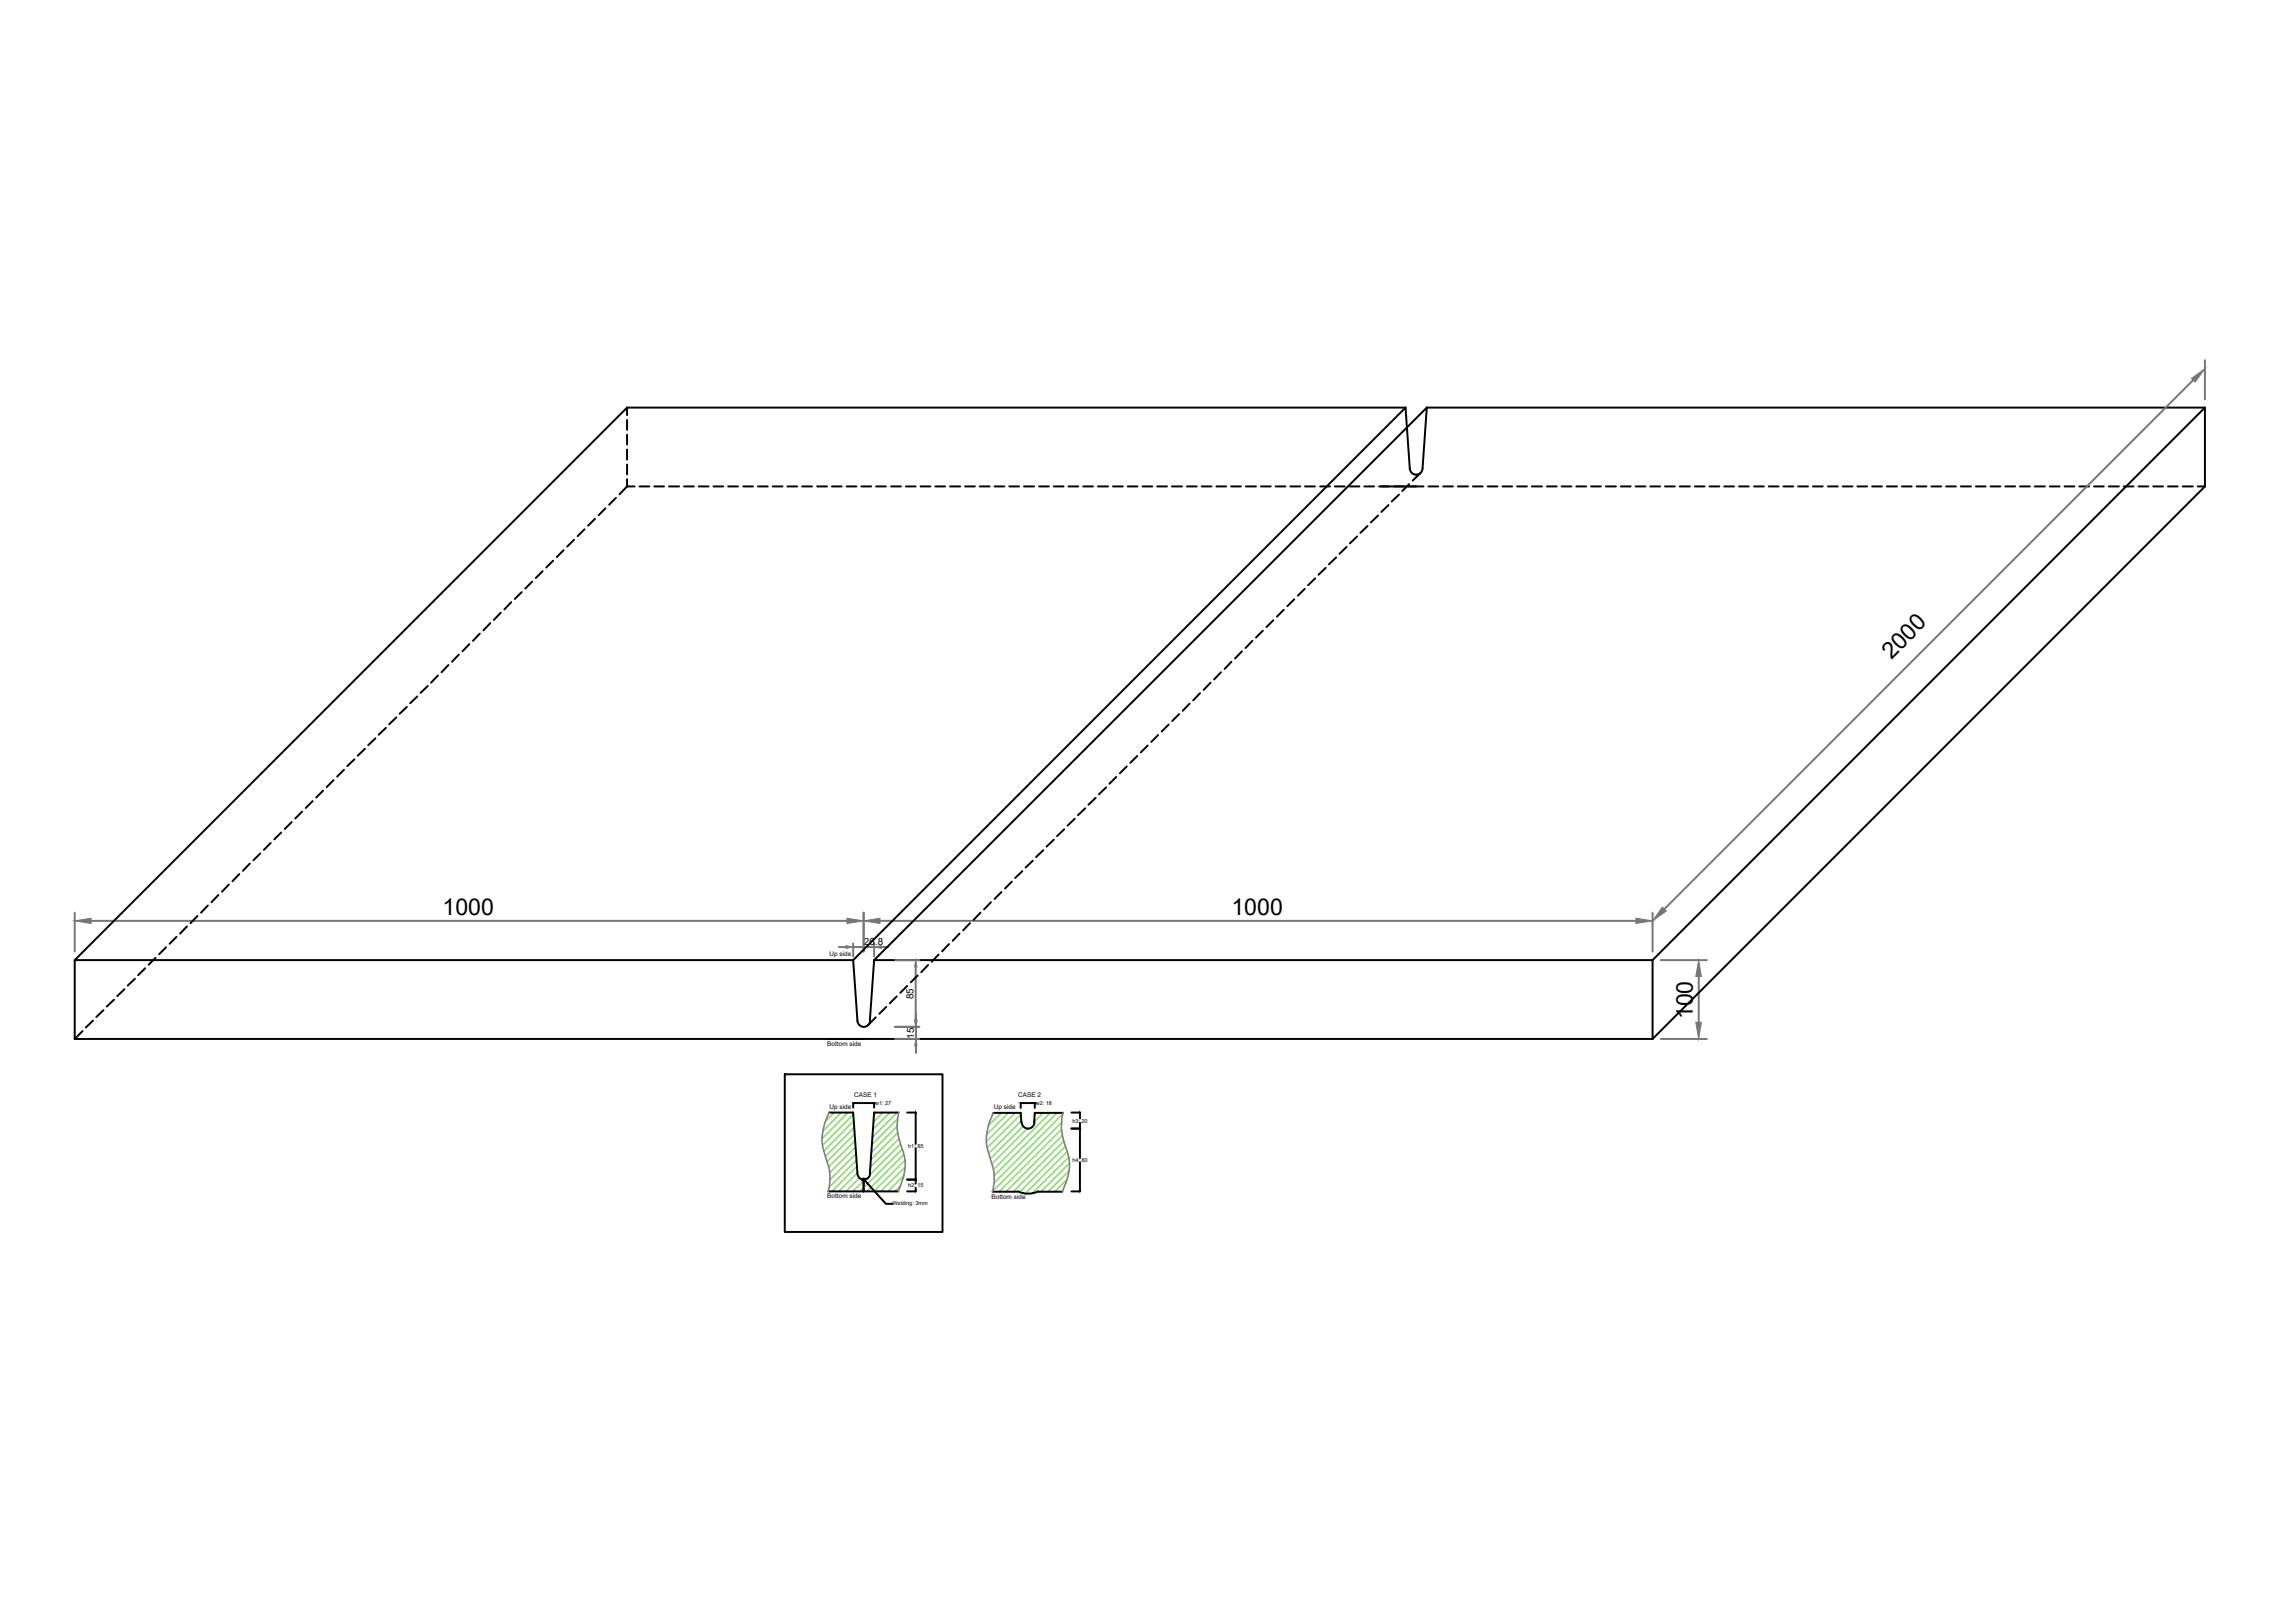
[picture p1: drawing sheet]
<svg xmlns="http://www.w3.org/2000/svg" width="297mm" height="210mm" viewBox="0 0 297 210" stroke-linecap="round" stroke-linejoin="round" font-family="sans-serif">
<defs><g id="words">
<g font-size="3">
<text x="244.7" y="85.4" transform="rotate(-45 244.7 85.4)">2000</text>
<text x="57.2" y="118.4">1000</text>
<text x="159.3" y="118.4">1000</text>
<text x="219" y="131.9" transform="rotate(-90 219 131.9)">100</text>
</g>
<g font-size="1.3">
<text x="111.8" y="122.3">26.8</text>
<text x="118.2" y="129.3" transform="rotate(-90 118.2 129.3)">85</text>
<text x="118.3" y="134.4" transform="rotate(-90 118.3 134.4)">15</text>
</g>
<g font-size=".8">
<text x="107.3" y="123.7">Up side</text>
<text x="107" y="135.3">Bottom side</text>
<text x="107.3" y="143.5">Up side</text>
<text x="110.5" y="142">CASE 1</text>
<text x="128.6" y="143.5">Up side</text>
<text x="131.7" y="142">CASE 2</text>
<text x="107" y="155.1">Bottom side</text>
<text x="128.3" y="155.2">Bottom side</text>
</g>
<g font-size=".7">
<text x="113.2" y="143">w1: 27</text>
<text x="134" y="143">w2: 18</text>
<text x="117.5" y="148.6">h1: 85</text>
<text x="138.7" y="145.3">h3: 20</text>
<text x="115.5" y="156">Welding: 3mm</text>
<text x="117.5" y="153.7">h2: 15</text>
<text x="138.7" y="150.4">h4: 80</text>
</g>
</g></defs>
<g fill="none" stroke="#8add6e" stroke-width=".21">
<path d="M107.9 144l-1.1 1.1M108.8 144l-2.3 2.3M109.7 144l-3.3 3.4M110.4 144.2l-4 4M110.4 145.1l-3.8 3.9M110.5 145.9l-3.7 3.7M110.5 146.8l-3.5 3.5M110.6 147.6l-3.4 3.4M110.7 148.5l-3.4 3.3M110.7 149.3l-3.3 3.4M110.8 150.2l-3.5 3.4M110.8 151l-3.2 3.2"/>
<path d="M110.9 151.8l-2.4 2.4M111.2 152.4l-1.8 1.8M111.9 152.7l-1.6 1.5M113.3 144l-.2 .2M114.2 144l-1.2 1.2M115.1 144l-2.2 2.2M116 144l-3.1 3.2M116 145.8l-3.3 3.3M116.1 144.8l-3.3 3.3M116.1 146.6l-3.4 3.5M116.3 147.4l-3.7 3.6M116.5 148l-4 4"/>
<path d="M116.5 153.5l-.7 .7M116.7 148.7l-5.5 5.5M116.9 149.4l-4.7 4.8M116.9 152.1l-2 2.1M117.1 150.2l-4.1 4M117.1 151l-3.2 3.2M128.6 144l-.2 .3M129.6 144l-1.7 1.7M130.4 144l-2.8 2.8M131.3 144l-3.7 3.7M132.1 144.2l-4.4 4.3M132.1 145l-4.2 4.3"/>
<path d="M132.3 145.8l-4.2 4.1M132.9 146.1l-4.6 4.5M134 144l-.1 .2M135 144l-1.2 1.2M135.9 144l-7.4 7.3M136.8 144l-8.2 8.1M137.3 146.2l-8 8M137.3 145.2l-8.8 8.9M137.4 146.9l-7.3 7.3M137.5 144.2l-8.9 8.9M137.5 154.1l-.1 .1M137.6 147.7l-6.5 6.5"/>
<path d="M137.9 148.3l-6 6M138 152.7l-1.5 1.5M138.1 149l-5.5 5.5M138.3 149.7l-4.8 4.8M138.3 151.5l-2.7 2.7M138.4 150.5l-3.7 3.7"/>
</g>
<!-- layer: 0 -->
<g fill="none" stroke="#000" stroke-width=".25">
<path d="M81.1 52.7h100.7M81.1 52.7v1M81.1 54.4v1.2M81.1 56.3v1.2M81.1 58.2v1.3M81.1 52.7l-71.4 71.5M181.8 52.7l.6 7.9a.83 .83 0 0 0 .8 .8 .83 .83 0 0 0 .8-.8l.6-7.9M181.8 52.7l-71.4 71.5M184.6 52.7h100.7v10.2M184.6 52.7l-71.5 71.5M285.3 52.7l-71.5 71.5M64.8 79.3l-.9 .9"/>
<path d="M66.1 77.9l-.9 1M67.5 76.6l-.9 .9M68.8 75.3l-.8 .9M70.2 73.9l-.9 .9M71.6 72.6l-.9 .8M72.9 71.2l-.9 .9M74.3 69.9l-.9 .8M75.6 68.5l-.9 .9M77 67.1l-.9 .9M78.3 65.8l-.9 .9M79.7 64.4l-.9 .9M81.1 62.9h1"/>
<path d="M81.1 60.1v1.3M81.1 62v.9M81.1 62.9l-.9 1.1M82.7 62.9h1.3M84.6 62.9h1.3M86.5 62.9h1.4M88.5 62.9h1.3M90.4 62.9h1.3M92.3 62.9h1.3M94.2 62.9h1.3M96.2 62.9h1.2M98.1 62.9h1.2"/>
<path d="M100 62.9h1.2M101.9 62.9h1.2M103.8 62.9h1.2M105.7 62.9h1.3M107.6 62.9h1.3M109.5 62.9h1.3M111.4 62.9h1.3M113.3 62.9h1.3M115.3 62.9h1.3M117.2 62.9h1.3M119.1 62.9h1.3M121 62.9h1.3"/>
<path d="M122.9 62.9h1.3M124.9 62.9h1.2M126.8 62.9h1.2M128.7 62.9h1.2M130.6 62.9h1.2M132.5 62.9h1.3M134.4 62.9h1.3M136.3 62.9h1.3M138.2 62.9h1.3M140.1 62.9h1.3M142 62.9h1.4M144 62.9h1.3"/>
<path d="M145.9 62.9h1.3M147.8 62.9h1.3M149.7 62.9h1.3M151.6 62.9h1.3M153.6 62.9h1.2M155.5 62.9h1.2M157.4 62.9h1.2M159.3 62.9h1.2M161.2 62.9h1.3M163.1 62.9h1.3M165 62.9h1.3M166.1 78.9l-.9 .9"/>
<path d="M166.9 62.9h1.3M167.4 77.6l-.8 .8M168.8 76.2l-.9 .9M168.8 62.9h1.3M170.2 74.8l-1 .9M170.8 62.9h1.3M171.5 73.5l-.9 .9M172.7 62.9h1.3M172.9 72.1l-1 .9M174.2 70.8l-.9 .9M174.6 62.9h1.3M175.6 69.4l-1 .9"/>
<path d="M176.5 62.9h1.3M176.9 68.1l-.9 .9M178.3 66.7l-1 .9M178.4 62.9h5.8M179.6 65.4l-.9 .9M181 64l-.9 .9M182.3 62.7l-.9 .8M183.8 61.2l-1 1M184.8 62.9h1.3M186.7 62.9h1.3M188.6 62.9h1.3M190.6 62.9h1.2"/>
<path d="M192.5 62.9h1.2M194.4 62.9h1.2M196.3 62.9h1.2M198.2 62.9h1.3M200.1 62.9h1.3M202 62.9h1.3M203.9 62.9h1.3M205.8 62.9h1.3M207.7 62.9h1.4M209.7 62.9h1.3M211.6 62.9h1.3M213.5 62.9h1.3"/>
<path d="M215.4 62.9h1.3M217.3 62.9h1.3M219.3 62.9h1.2M221.2 62.9h1.2M223.1 62.9h1.2M225 62.9h1.2M226.9 62.9h1.3M228.8 62.9h1.3M230.7 62.9h1.3M232.6 62.9h1.3M234.5 62.9h1.3M236.5 62.9h1.3"/>
<path d="M238.4 62.9h1.3M240.3 62.9h1.3M242.2 62.9h1.3M244.1 62.9h1.3M246.1 62.9h1.2M248 62.9h1.2M249.9 62.9h1.2M251.8 62.9h1.2M253.7 62.9h1.3M255.6 62.9h1.3M257.5 62.9h1.3M259.4 62.9h1.3"/>
<path d="M261.3 62.9h1.3M263.2 62.9h1.4M265.2 62.9h1.3M267.1 62.9h1.3M269 62.9h1.3M270.9 62.9h1.3M272.8 62.9h1.3M274.8 62.9h1.2M276.7 62.9h1.2M278.6 62.9h1.2M280.5 62.9h1.2M282.4 62.9h1.3"/>
<path d="M284.3 62.9h1M285.3 62.9l-71.5 71.6M44.5 99.6l-.9 .9M45.9 98.3l-1 .8M47.2 96.9l-.9 .9M48.6 95.5l-1 .9M49.9 94.2l-.9 .9M51.3 92.8l-1 .9M52.6 91.5l-.9 .9M54 90.1l-.9 .9M55.3 88.8l-.9 .9M56.7 87.4l-.9 .9"/>
<path d="M58 86.1l-.9 .9M59.4 84.7l-.9 .9M60.7 83.4l-.9 .9M62.1 82l-.9 .9M63.4 80.6l-.9 1M145.8 99.2l-.9 .9M147.1 97.8l-.9 .9M148.5 96.5l-.9 .9M149.8 95.1l-.9 .9M151.2 93.8l-.9 .9M152.5 92.4l-.8 .9M153.9 91.1l-.9 .9"/>
<path d="M155.3 89.7l-.9 .9M156.6 88.3l-.9 1M158 87l-.9 .9M159.3 85.6l-.9 1M160.7 84.3l-.9 .9M162 82.9l-.9 1M163.4 81.6l-.9 .9M164.7 80.3l-.9 .9M24.2 119.9l-.9 .9M25.5 118.5l-.8 1M26.9 117.2l-.9 .9M28.3 115.8l-.9 1"/>
<path d="M29.6 114.5l-.9 .9M31 113.1l-.9 .9M32.3 111.8l-.9 .9M33.7 110.4l-.9 .9M35 109.1l-.9 .9M36.4 107.7l-.9 .9M37.7 106.4l-.9 .9M39.1 105l-.9 .9M40.4 103.7l-.8 .9M41.8 102.3l-.9 .9M43.2 101l-.9 .9M125.5 119.5l-.9 .9"/>
<path d="M126.8 118.1l-.8 .9M128.2 116.8l-.9 .9M129.6 115.4l-.9 .9M130.9 114.1l-.9 .9M132.3 112.7l-1 .9M133.6 111.4l-.9 .9M135 110l-1 .9M136.3 108.7l-.9 .9M137.7 107.3l-.9 .9M139 106l-.9 .8M140.4 104.6l-.9 .9M141.7 103.3l-.9 .8"/>
<path d="M143.1 101.9l-.9 .9M144.4 100.5l-.9 .9M9.7 134.5h204.1M10.7 133.4l-1 1.1M12 132.1l-.9 .9M13.4 130.7l-.9 .9M14.7 129.4l-.9 .9M16.1 128l-.9 .9M17.5 126.7l-1 .9M18.8 125.3l-.9 .9M20.1 124l-.9 .8M21.5 122.6l-.9 .9"/>
<path d="M22.8 121.2l-.9 .9M101.5 139h20.4v20.4h-20.4zM110.4 124.2h-100.7v10.3M110.4 124.2l.5 7.9M110.9 132.1a.83 .83 0 0 0 .9 .8 .83 .83 0 0 0 .8-.8M113.1 124.2h100.7v10.3M113.1 124.2l-.6 7.9M113.3 131.7l-1 1M114.7 130.3l-.9 .9M116 128.9l-.9 .9M117.4 127.6l-.9 .9M118.7 126.2l-.9 .9"/>
<path d="M120.1 124.9l-.9 .9M121.4 123.5l-.9 1M122.8 122.2l-.9 .9M124.1 120.8l-.9 1M107.2 154.2h9M107.2 144h3.2l.5 7.8M110.4 142.7v.6M110.5 142.7h2.5M110.9 151.8a.83 .83 0 0 0 .9 .9M111.5 152.6l.2-.1 .3 .1-.2 .2zM111.7 152.7h.1M111.7 152.7v1.5"/>
<path d="M112.2 153.1l2.4 2.7h.9M112.6 151.8a.83 .83 0 0 1-.8 .9M113.2 142.7h-.1v.6M116.3 144h-3.2l-.6 7.8M117.4 144h1.1M117.4 154.2h1.1M117.4 152.7h1.1M118.5 144.1v3.9M118.5 148.6v4M118.5 152.8v.4M118.5 153.7v.4M128.4 154.2h3.2"/>
<path d="M128.5 144h3.6v1.2M131.7 154.2a3 3 0 0 0 2.6 0M132.1 142.7v.7M132.2 145.2a.83 .83 0 0 0 .8 .9 .83 .83 0 0 0 .8-.9M132.2 142.7h1.6M134 142.7h-.1v.7M134.3 154.2h3.1M137.5 144h-3.6l-.1 1.2M138.6 144h1.2M138.6 154.2h1.2M138.6 146.1h1.2M139.7 144.1v.6"/>
<path d="M139.7 145.3v.7M139.7 146.2v3.7M139.7 150.4v3.7"/>
</g>
<path d="M107.2 144a7 7 0 0 0-.2 6.3 6.4 6.4 0 0 1 .2 3.9M116.3 144a6.4 6.4 0 0 0 .1 3.8 6.2 6.2 0 0 1 .3 5.1l-.5 1.3M128.5 144a7 7 0 0 0-.3 6.4 6.4 6.4 0 0 1 .2 3.8M137.5 144a6.4 6.4 0 0 0 .2 3.9 6.2 6.2 0 0 1 .2 5.1l-.5 1.2" fill="none" stroke="#808080" stroke-width=".21"/>
<path d="M111.6 152.6l-.1 .1M111.6 152.8l.3-.2-.3 .2M111.7 152.6l-.2 .1 .2-.1M111.7 152.9l.2-.3-.2 .3M111.8 152.6l-.2 .2 .2-.2M111.9 152.6l-.3 .2M111.9 152.7l-.1 .2" fill="none" stroke="#f00" stroke-width=".21"/>
<!-- layer: 0 -->
<g fill="#000" stroke="#000" stroke-width=".13">
<path d="M110.4 142.7l.1 .1zM111.9 152.7l.4 .4-.1 .1zM113 142.7h.1zM118.5 144v.1zM118.5 152.6v.1zM118.5 152.7v.1zM118.5 154.1v.1zM132.1 142.7l.1 .1zM133.8 142.7h.1zM139.7 144l.1 .1zM139.7 146v.1zM139.7 146.1l.1 .1z"/>
<path d="M139.7 154.1v.1z"/>
</g>
<g fill="none" stroke="#767676" stroke-width=".25">
<path d="M283.7 49.2l-68.4 68.4M285.3 46.6v5.1M9.7 118.1v5M11.8 119.2h97.8M111.7 118.1v5M113.8 119.2h97.8M213.8 118.1v5M108.5 122.6h.9M110.4 122.1v1.7M110.4 122.6h2.7M113.1 122.1v1.7M114 122.6h.9"/>
<path d="M115.8 134.5h3.1M115.8 132.9h3.1M115.8 124.2h3.1M118.5 125.1v6.9M118.5 131.1v.9M118.5 132.9v1.6M118.5 135.3v1M214.9 124.2h5.9M214.9 134.5h5.9M219.8 126.4v5.9"/>
</g>
<g fill="#767676" stroke="#767676" stroke-width=".13">
<path d="M109.4 122.4l1 .2-1 .1z"/>
<path d="M113.1 122.6l.9-.2v.3z"/>
<path d="M9.7 119.2l2.1-.4v.7z"/>
<path d="M109.6 118.8l2.1 .4-2.1 .3z"/>
<path d="M111.7 119.2l2.1-.4v.7z"/>
<path d="M211.6 118.8l2.2 .4-2.2 .3z"/>
<path d="M219.8 124.2l.3 2.2h-.7z"/>
<path d="M219.4 132.3h.7l-.3 2.2z"/>
<path d="M118.5 124.2l.1 .9h-.3z"/>
<path d="M118.3 132h.3l-.1 .9z"/>
<path d="M118.5 134.5l.1 .8h-.3z"/>
<path d="M215.1 117.4l.5 .5-1.8 1.3z"/>
<path d="M283.5 49l1.8-1.3-1.3 1.7z"/>
</g>
<use href="#words"/>
</svg>
